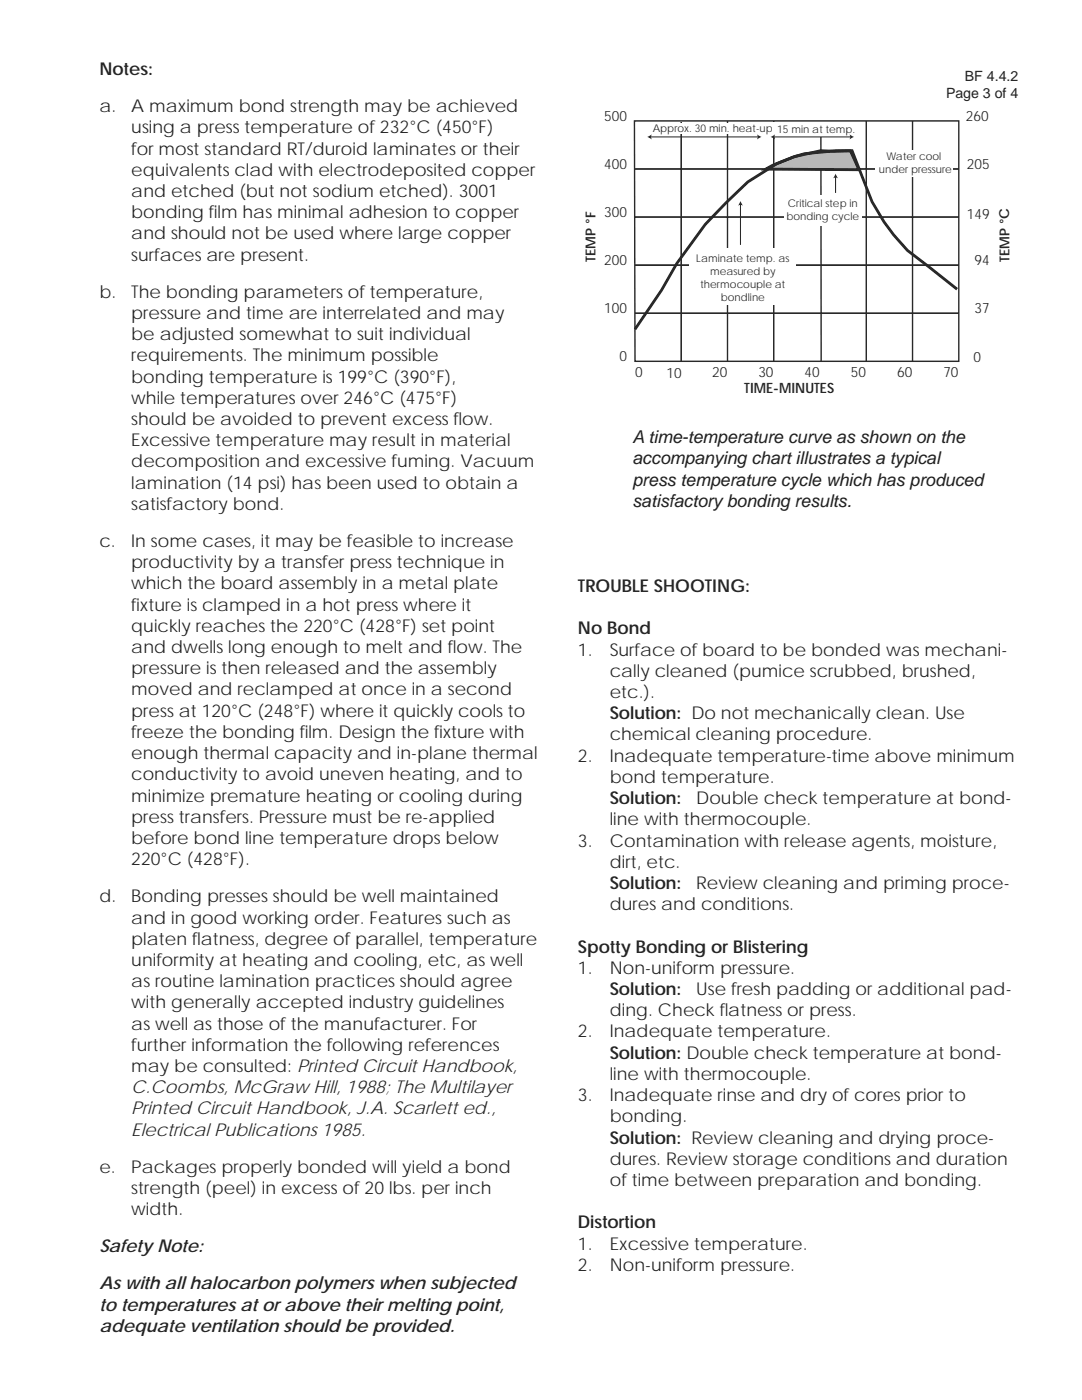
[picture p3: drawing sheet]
<svg xmlns="http://www.w3.org/2000/svg" width="216mm" height="279mm" viewBox="0 0 216 279" stroke-linecap="round" stroke-linejoin="round" font-family="sans-serif">
<defs><g id="words">
<g font-size="3.5" fill="#231f20">
<text x="19.8" y="15">Notes:</text>
<text x="19.8" y="22.4">a.</text>
<text x="26.2" y="22.4">A maximum bond strength may be achieved</text>
<text x="26.2" y="26.6">using a press temperature of 232°C (450°F)</text>
<text x="26.2" y="30.9">for most standard RT/duroid laminates or their</text>
<text x="26.2" y="35.1">equivalents clad with electrodeposited copper</text>
<text x="26.2" y="39.3">and etched (but not sodium etched). 3001</text>
<text x="26.2" y="43.6">bonding flm has minimal adhesion to copper</text>
<text x="26.2" y="47.8">and should not be used where large copper</text>
<text x="41.7" y="43.6">i</text>
<text x="26.2" y="52">surfaces are present.</text>
<text x="19.8" y="59.4">b.</text>
<text x="26.2" y="59.4">The bonding parameters of temperature,</text>
<text x="26.2" y="63.7">pressure and time are interrelated and may</text>
<text x="26.2" y="67.9">be adjusted somewhat to suit individual</text>
<text x="26.2" y="72.1">requirements. The minimum possible</text>
<text x="26.2" y="76.4">bonding temperature is 199°C (390°F),</text>
<text x="26.2" y="80.6">while temperatures over 246°C (475°F)</text>
<text x="26.2" y="89.1">Excessive temperature may result in material</text>
<text x="26.2" y="84.8">should be avoided to prevent excess fow.</text>
<text x="90.5" y="84.8">l</text>
<text x="126.2" y="88.4">A time-temperature curve as shown on the</text>
<text x="26.2" y="93.3">decomposition and excessive fuming. Vacuum</text>
<text x="126.2" y="92.7">accompanying chart illustrates a typical</text>
<text x="26.2" y="97.5">lamination (14 psi) has been used to obtain a</text>
<text x="26.2" y="101.8">satisfactory bond.</text>
<text x="126.2" y="96.9">press temperature cycle which has produced</text>
<text x="126.2" y="101.1">satisfactory bonding results.</text>
<text x="19.8" y="109.2">c.</text>
<text x="26.2" y="113.4">productivity by a transfer press technique in</text>
<text x="26.2" y="109.2">In some cases, it may be feasible to increase</text>
<text x="26.2" y="117.6">which the board assembly in a metal plate</text>
<text x="115.3" y="118.1">TROUBLE SHOOTING:</text>
<text x="26.2" y="121.9">fxture is clamped in a hot press where it</text>
<text x="26.2" y="121.9">i</text>
<text x="26.2" y="126.1">quickly reaches the 220°C (428°F) set point</text>
<text x="26.2" y="130.3">and dwells long enough to melt and fow. The</text>
<text x="89.4" y="130.3">l</text>
<text x="115.3" y="126.6">No Bond</text>
<text x="115.3" y="130.8">1.</text>
<text x="121.7" y="130.8">Surface of board to be bonded was mechani-</text>
<text x="26.2" y="134.6">pressure is then released and the assembly</text>
<text x="121.7" y="135.1">cally cleaned (pumice scrubbed, brushed,</text>
<text x="26.2" y="138.8">moved and reclamped at once in a second</text>
<text x="26.2" y="143">press at 120°C (248°F) where it quickly cools to</text>
<text x="121.7" y="139.3">etc.).</text>
<text x="121.7" y="143.5">Solution: Do not mechanically clean. Use</text>
<text x="26.2" y="147.3">freeze the bonding flm. Design the fxture with</text>
<text x="59.8" y="147.3">i</text>
<text x="86.6" y="147.3">i</text>
<text x="121.7" y="147.8">chemical cleaning procedure.</text>
<text x="26.2" y="151.5">enough thermal capacity and in-plane thermal</text>
<text x="26.2" y="155.7">conductivity to avoid uneven heating, and to</text>
<text x="115.3" y="152">2.</text>
<text x="121.7" y="152">Inadequate temperature-time above minimum</text>
<text x="26.2" y="160">minimize premature heating or cooling during</text>
<text x="121.7" y="156.2">bond temperature.</text>
<text x="121.7" y="160.5">Solution:</text>
<text x="138.9" y="160.5">Double check temperature at bond-</text>
<text x="26.2" y="164.2">press transfers. Pressure must be re-applied</text>
<text x="121.7" y="164.7">line with thermocouple.</text>
<text x="26.2" y="168.4">before bond line temperature drops below</text>
<text x="26.2" y="172.7">220°C (428°F).</text>
<text x="115.3" y="168.9">3.</text>
<text x="121.7" y="173.2">dirt, etc.</text>
<text x="121.7" y="168.9">Contamination with release agents, moisture,</text>
<text x="121.7" y="177.4">Solution:</text>
<text x="138.9" y="177.4">Review cleaning and priming proce-</text>
<text x="19.8" y="180.1">d.</text>
<text x="26.2" y="184.3">and in good working order. Features such as</text>
<text x="26.2" y="180.1">Bonding presses should be well maintained</text>
<text x="121.7" y="181.6">dures and conditions.</text>
<text x="26.2" y="188.5">platen fatness, degree of parallel, temperature</text>
<text x="38.3" y="188.5">l</text>
<text x="115.3" y="190.1">Spotty Bonding or Blistering</text>
<text x="26.2" y="192.8">uniformity at heating and cooling, etc, as well</text>
<text x="26.2" y="197">as routine lamination practices should agree</text>
<text x="115.3" y="194.3">1.</text>
<text x="121.7" y="194.3">Non-uniform pressure.</text>
<text x="26.2" y="201.2">with generally accepted industry guidelines</text>
<text x="121.7" y="198.6">Solution:</text>
<text x="121.7" y="202.8">ding. Check fatness or press.</text>
<text x="138.9" y="198.6">Use fresh padding or additional pad-</text>
<text x="143.6" y="202.8">l</text>
<text x="26.2" y="205.5">as well as those of the manufacturer. For</text>
<text x="26.2" y="209.7">further information the following references</text>
<text x="115.3" y="207">2.</text>
<text x="121.7" y="207">Inadequate temperature.</text>
<text x="26.2" y="213.9">may be consulted: Printed Circuit Handbook,</text>
<text x="121.7" y="211.3">Solution: Double check temperature at bond-</text>
<text x="121.7" y="215.5">line with thermocouple.</text>
<text x="26.2" y="218.2">C.Coombs, McGraw Hill, 1988; The Multilayer</text>
<text x="115.3" y="219.7">3.</text>
<text x="121.7" y="219.7">Inadequate rinse and dry of cores prior to</text>
<text x="26.2" y="222.4">Printed Circuit Handbook, J.A. Scarlett ed.,</text>
<text x="26.2" y="226.6">Electrical Publications 1985.</text>
<text x="121.7" y="224">bonding.</text>
<text x="121.7" y="228.2">Solution: Review cleaning and drying proce-</text>
<text x="121.7" y="232.4">dures. Review storage conditions and duration</text>
<text x="19.8" y="234.1">e.</text>
<text x="26.2" y="238.3">strength (peel) in excess of 20 lbs. per inch</text>
<text x="26.2" y="234.1">Packages properly bonded will yield a bond</text>
<text x="121.7" y="236.7">of time between preparation and bonding.</text>
<text x="26.2" y="242.5">width.</text>
<text x="115.3" y="245.1">Distortion</text>
<text x="19.8" y="249.9">Safety Note:</text>
<text x="115.3" y="249.4">1.</text>
<text x="121.7" y="249.4">Excessive temperature.</text>
<text x="19.8" y="257.3">As with all halocarbon polymers when subjected</text>
<text x="115.3" y="253.6">2.</text>
<text x="121.7" y="253.6">Non-uniform pressure.</text>
<text x="19.8" y="261.6">to temperatures at or above their melting point,</text>
<text x="19.8" y="265.8">adequate ventilation should be provided.</text>
</g>
<g font-size="2.8" fill="#231f20">
<text x="192.5" y="16.1">BF 4.4.2</text>
<text x="188.8" y="19.5">Page 3 of 4</text>
<text x="120.6" y="24.1">500</text>
<text x="192.7" y="24.1">260</text>
<text x="120.6" y="33.7">400</text>
<text x="192.9" y="33.7">205</text>
<text x="120.6" y="43.3">300</text>
<text x="192.9" y="43.7">149</text>
<text x="120.6" y="52.9">200</text>
<text x="194.4" y="52.9">94</text>
<text x="120.6" y="62.5">100</text>
<text x="194.4" y="62.5">37</text>
<text x="123.6" y="72.1">0</text>
<text x="126.7" y="75.3">0</text>
<text x="133" y="75.5">10</text>
<text x="142.1" y="75.3">20</text>
<text x="151.3" y="75.3">30</text>
<text x="160.5" y="75.3">40</text>
<text x="169.8" y="75.3">50</text>
<text x="179" y="75.3">60</text>
<text x="188.2" y="75.3">70</text>
<text x="194.2" y="72.3">0</text>
<text x="148.5" y="78.5">TIME-MINUTES</text>
</g>
<g font-size="2.7" fill="#231f20">
<text x="118.8" y="52.3" transform="rotate(-90 118.8 52.3)">TEMP °F</text>
<text x="201.5" y="52.4" transform="rotate(-90 201.5 52.4)">TEMP °C</text>
</g>
<g font-size="2.1" fill="#231f20">
<text x="130.2" y="26.4">Approx. 30 min. heat-up</text>
<text x="155.1" y="26.6">15 min at temp.</text>
<text x="175.4" y="34.5">under pressure</text>
<text x="176.9" y="31.9">Water cool</text>
<text x="157.2" y="41.3">Critical step in</text>
<text x="156.9" y="43.9">bonding cycle</text>
<text x="138.9" y="52.4">Laminate temp. as</text>
<text x="139.8" y="57.5">thermocouple at</text>
<text x="141.7" y="54.9">measured by</text>
<text x="143.8" y="60.1">bondline</text>
</g>
</g></defs>
<path d="M126.7 33.7h64.6M135.9 24.4v47.7" fill="none" stroke="#231f20" stroke-width=".2"/>
<path d="M126.6 24.1h64.7v48h-64.6zM126.7 33.7h64.6M135.9 24.4v47.7M145.2 24.1v48M154.4 24.1v48M163.8 24.4l.1 47.8" fill="none" stroke="#231f20" stroke-width=".28"/>
<path d="M129.7 24.5h22.6v2.1h-22.6z" fill="#fff"/>
<path d="M152.8 33.7a36.7 36.7 0 0 1 7.8-3l6.2-.6h2.9l1.7 3.8z" fill="#b9bbbd"/>
<path d="M152.8 33.8a36.7 36.7 0 0 1 7.8-3.1l6.2-.6h2.9l1.7 3.8z" fill="none" stroke="#231f20" stroke-width=".56"/>
<path d="M147.8 40.8v8" fill="none" stroke="#231f20" stroke-width=".2"/>
<path d="M147.8 40.8v8" fill="none" stroke="#231f20" stroke-width=".21"/>
<path d="M147.8 40.1l.4 .9-.4-.2-.5 .2z" fill="#231f20"/>
<path d="M166.7 35.3v3.2M126.7 43.3h64.6M126.7 52.9h64.6M126.7 62.5h64.6" fill="none" stroke="#231f20" stroke-width=".2"/>
<path d="M172.9 24.1v48M182.1 24.1v48M126.7 43.3h64.6M126.7 52.9h64.6M126.7 62.5h64.6" fill="none" stroke="#231f20" stroke-width=".28"/>
<path d="M166.7 34.7l.5 .9-.5-.2-.5 .2z" fill="#231f20"/>
<path d="M129.8 27.3h21.5" fill="none" stroke="#231f20" stroke-width=".2"/>
<g fill="#231f20">
<path d="M151.1 26.8l.8 .5-.8 .5 .1-.5z"/>
<path d="M129.2 27.3l.8-.5-.1 .5 .1 .5z"/>
</g>
<path d="M154.1 24.5h15.8v2.8h-15.8z" fill="#fff"/>
<path d="M154.4 27.3h15.4" fill="none" stroke="#231f20" stroke-width=".2"/>
<g fill="#231f20">
<path d="M169.5 26.8l.9 .5-.9 .5 .2-.5z"/>
<path d="M153.8 27.3l.9-.5-.2 .5 .2 .5z"/>
</g>
<g fill="#fff">
<path d="M174.6 29.9h15.5v5.2h-15.5z"/>
<path d="M156.6 38.9h15.5v6.2h-15.5z"/>
<path d="M137.6 49.5h21.2v11.4h-21.2z"/>
</g>
<path d="M191 57.7l-9.9-7.7a36.9 36.9 0 0 1-9.1-14.9l-2-5-3.5 .1-2.7-.1-5.3 1.2-3.5 1.4-5.8 3.6-4.4 4.2-4.1 4.3-5.7 7.8-3 5.3-5.3 7.8" fill="none" stroke="#231f20" stroke-width=".56"/>
<use href="#words"/>
</svg>
